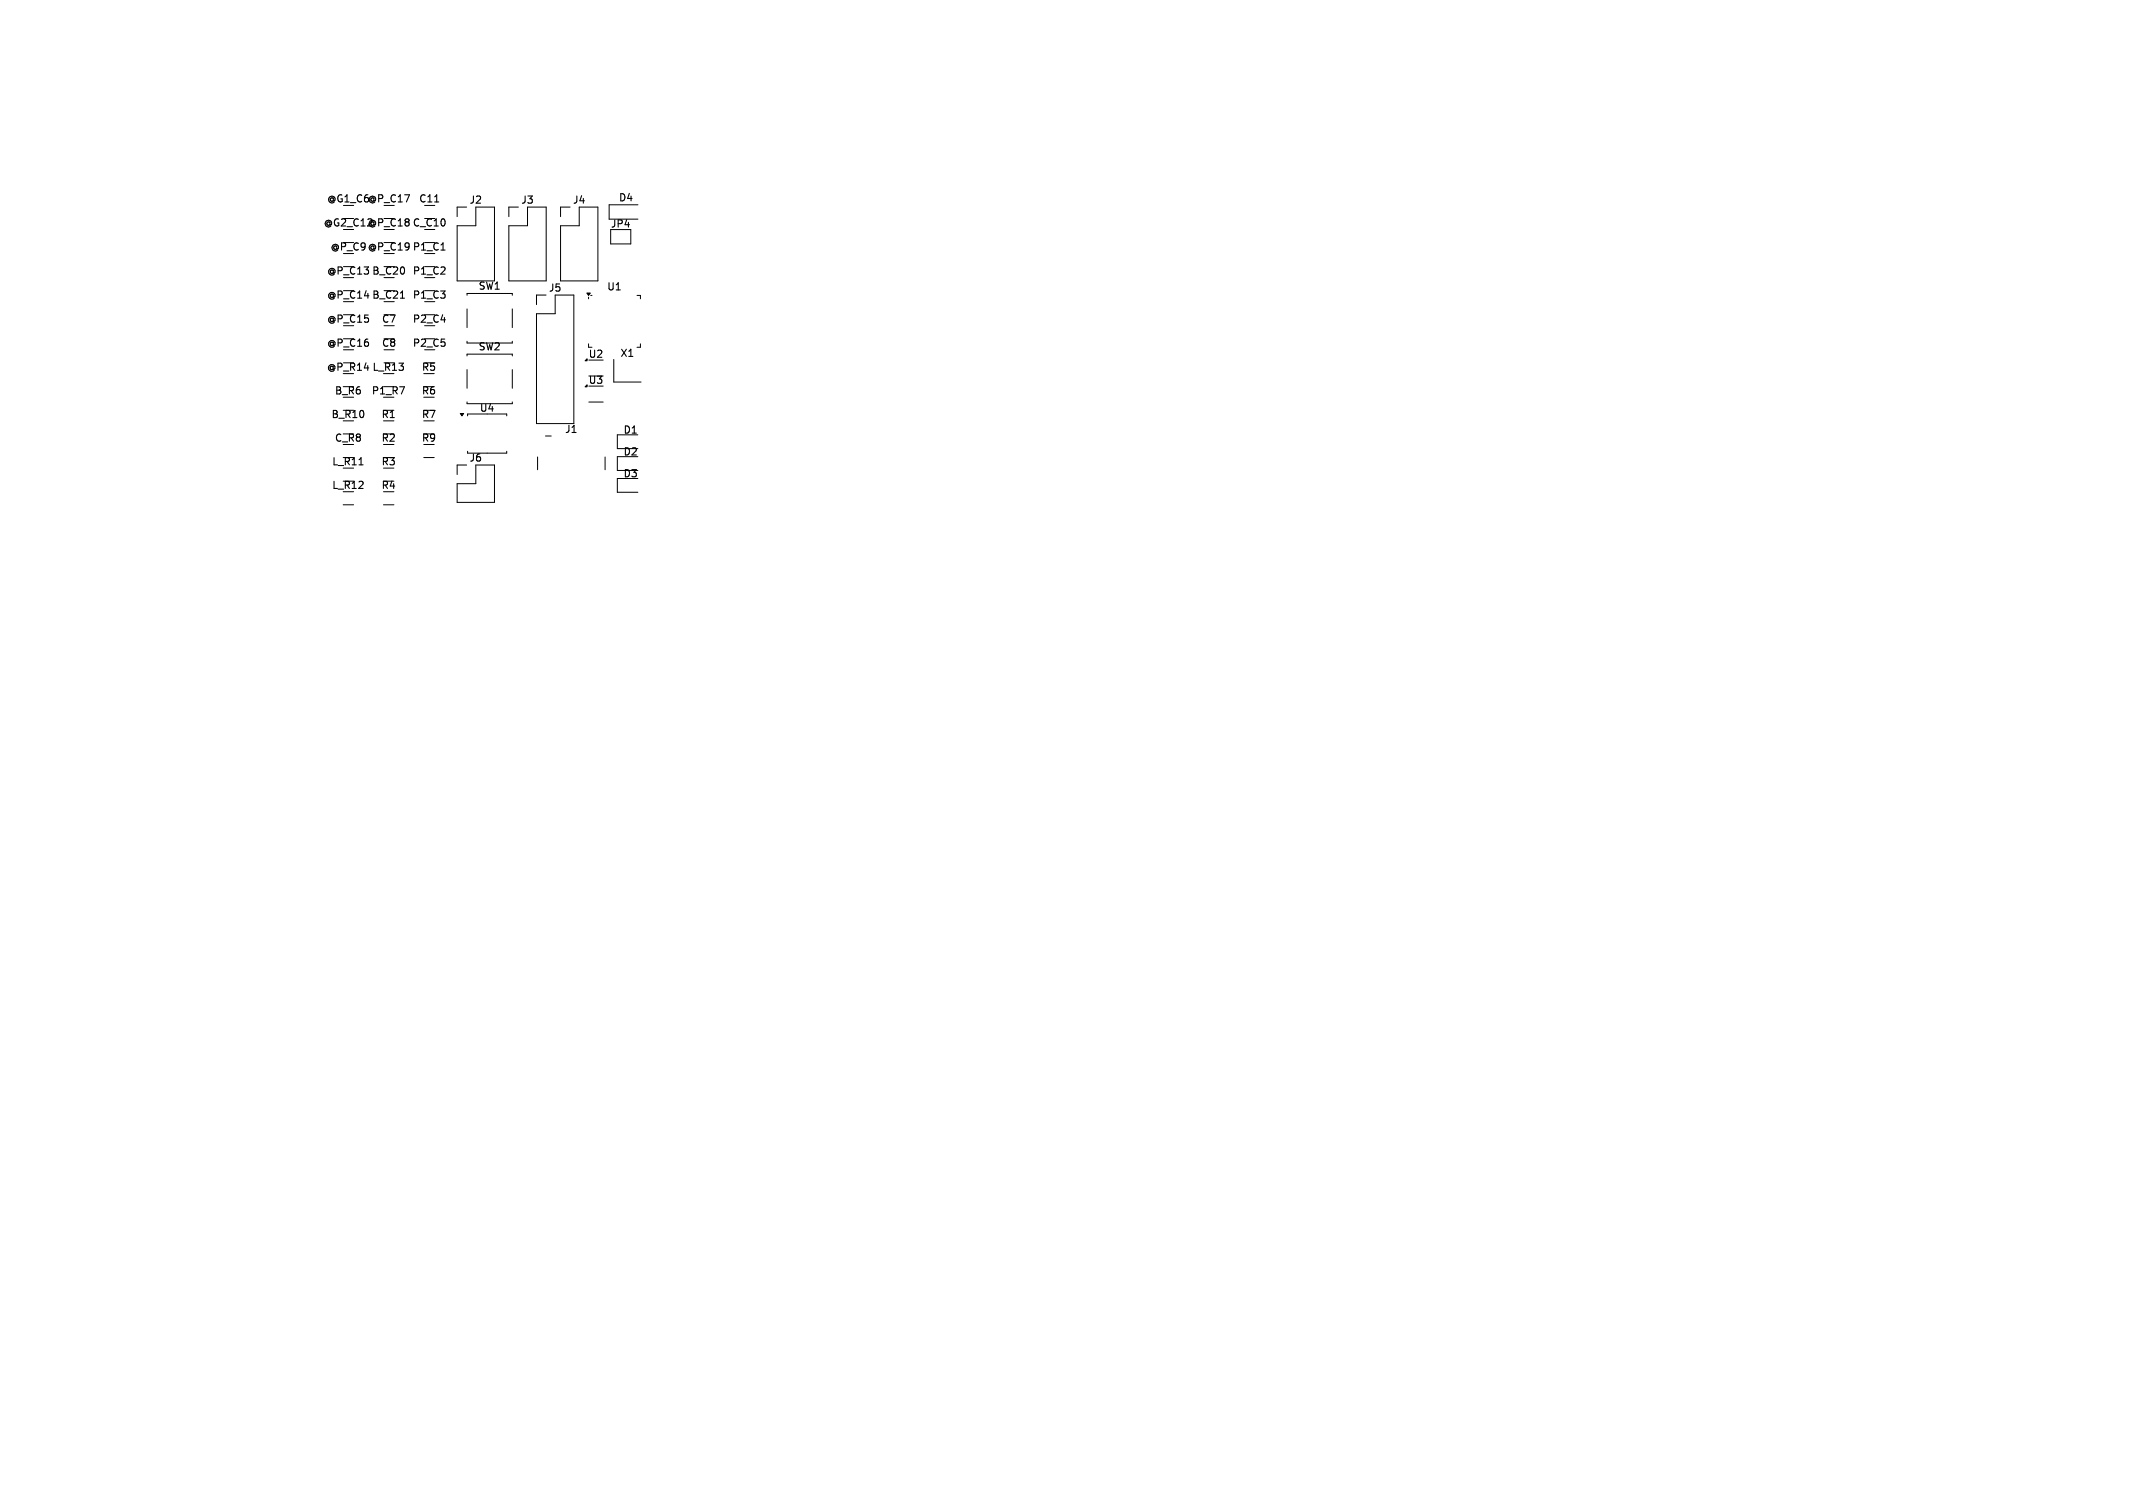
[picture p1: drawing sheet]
<svg xmlns="http://www.w3.org/2000/svg" width="297mm" height="210mm" viewBox="0 0 297 210" stroke-linecap="round" stroke-linejoin="round" font-family="sans-serif">
<defs><g id="words">
<g font-size="1.4">
<text x="45.4" y="28.4">@G1_C6@P_C17</text>
<text x="58.3" y="28.4">C11</text>
<text x="65.3" y="28.6">J2</text>
<text x="72.5" y="28.6">J3</text>
<text x="79.7" y="28.6">J4</text>
<text x="86.1" y="28.2">D4</text>
<text x="45" y="31.7">@G2_C12@P_C18 C_C10</text>
<text x="45.9" y="35.1">@P_C9 @P_C19 P1_C1</text>
<text x="85" y="31.9">JP4</text>
<text x="45.4" y="41.8">@P_C14 B_C21</text>
<text x="45.4" y="38.4">@P_C13 B_C20</text>
<text x="57.4" y="41.8">P1_C3</text>
<text x="57.4" y="38.4">P1_C2</text>
<text x="66.5" y="40.5">SW1</text>
<text x="76.3" y="40.8">J5</text>
<text x="84.4" y="40.6">U1</text>
<text x="45.4" y="45.1">@P_C15</text>
<text x="53.1" y="45.1">C7</text>
<text x="57.4" y="45.1">P2_C4</text>
<text x="45.4" y="51.8">@P_R14 L_R13</text>
<text x="45.4" y="48.5">@P_C16</text>
<text x="53.1" y="48.5">C8</text>
<text x="57.4" y="48.5">P2_C5</text>
<text x="58.6" y="51.8">R5</text>
<text x="66.5" y="49">SW2</text>
<text x="81.9" y="53.7">U3</text>
<text x="81.9" y="50">U2</text>
<text x="86.3" y="49.9">X1</text>
<text x="46.1" y="58.4">B_R10</text>
<text x="46.5" y="55.1">B_R6</text>
<text x="51.7" y="55.1">P1_R7</text>
<text x="53" y="58.4">R1</text>
<text x="58.6" y="58.4">R7</text>
<text x="58.6" y="55.1">R6</text>
<text x="66.7" y="57.5">U4</text>
<text x="46.1" y="65">L_R11</text>
<text x="46.5" y="61.7">C_R8</text>
<text x="53" y="65">R3</text>
<text x="53" y="61.7">R2</text>
<text x="58.6" y="61.7">R9</text>
<text x="65.3" y="64.5">J6</text>
<text x="78.6" y="60.5">J1</text>
<text x="86.7" y="63.6">D2</text>
<text x="86.7" y="60.6">D1</text>
<text x="46.1" y="68.3">L_R12</text>
<text x="53" y="68.3">R4</text>
<text x="86.7" y="66.7">D3</text>
</g>
</g></defs>
<path d="M60.5 28.1h.6M61.4 34.8h.6M55.8 41.5h.5M50 64.7h.6" fill="none" stroke="#000" stroke-width=".15"/>
<path d="M64.1 57.6h.5l-.3 .3zM81.5 53.9l.2-.3v.3zM81.5 50.2l.2-.2v.2zM81.7 40.8h.5l-.2 .3z" fill="#000" stroke="#000" stroke-width=".14"/>
<g fill="none" stroke="#000" stroke-width=".14">
<path d="M65 28.8h-1.3v1.4M66.3 28.8h2.6v10.3h-5.2v-7.7h2.6zM72.2 28.8h-1.3v1.4M73.5 28.8h2.6v10.3h-5.2v-7.7h2.6zM79.4 28.8h-1.3v1.4M80.7 28.8h2.6v10.3h-5.2v-7.7h2.6zM85 32h2.8v2h-2.8zM88.8 28.5h-4v2h4M65 41.1v-.2h6.3v.2M65 47.5v.3h6.3v-.3M65 49.6v-.3h6.3v.3M65 56v.2h6.3v-.2"/>
<path d="M65 43v2.6M65 51.5v2.6M65.1 57.9v-.2h5.5v.2M71.3 43v2.6M71.3 51.5v2.6M76 41.1h-1.3v1.3M77.3 41.1h2.6v17.9h-5.2v-15.3h2.6zM82 47.9v.5h.4M82 41.4v.2M82 56h2M82.3 41.1h.1M85.5 50.1v3.1h3.8"/>
<path d="M88.7 41.1h.5v.5M89.2 47.9v.5h-.5M47.8 70.3h1.4M53.4 70.3h1.4M59 63.7h1.5M63.7 67.4h2.6v-2.6h2.6v5.2h-5.2zM65 64.8h-1.3v1.3M65.1 62.8v.3h5.5v-.3M74.9 63.6v1.8M76 60.7h.8M84.3 63.6v1.8M88.8 66.6h-2.8v2h2.8"/>
<path d="M88.8 60.6h-2.8v1.9h2.8M88.8 63.6h-2.8v1.9h2.8"/>
</g>
<use href="#words"/>
</svg>
